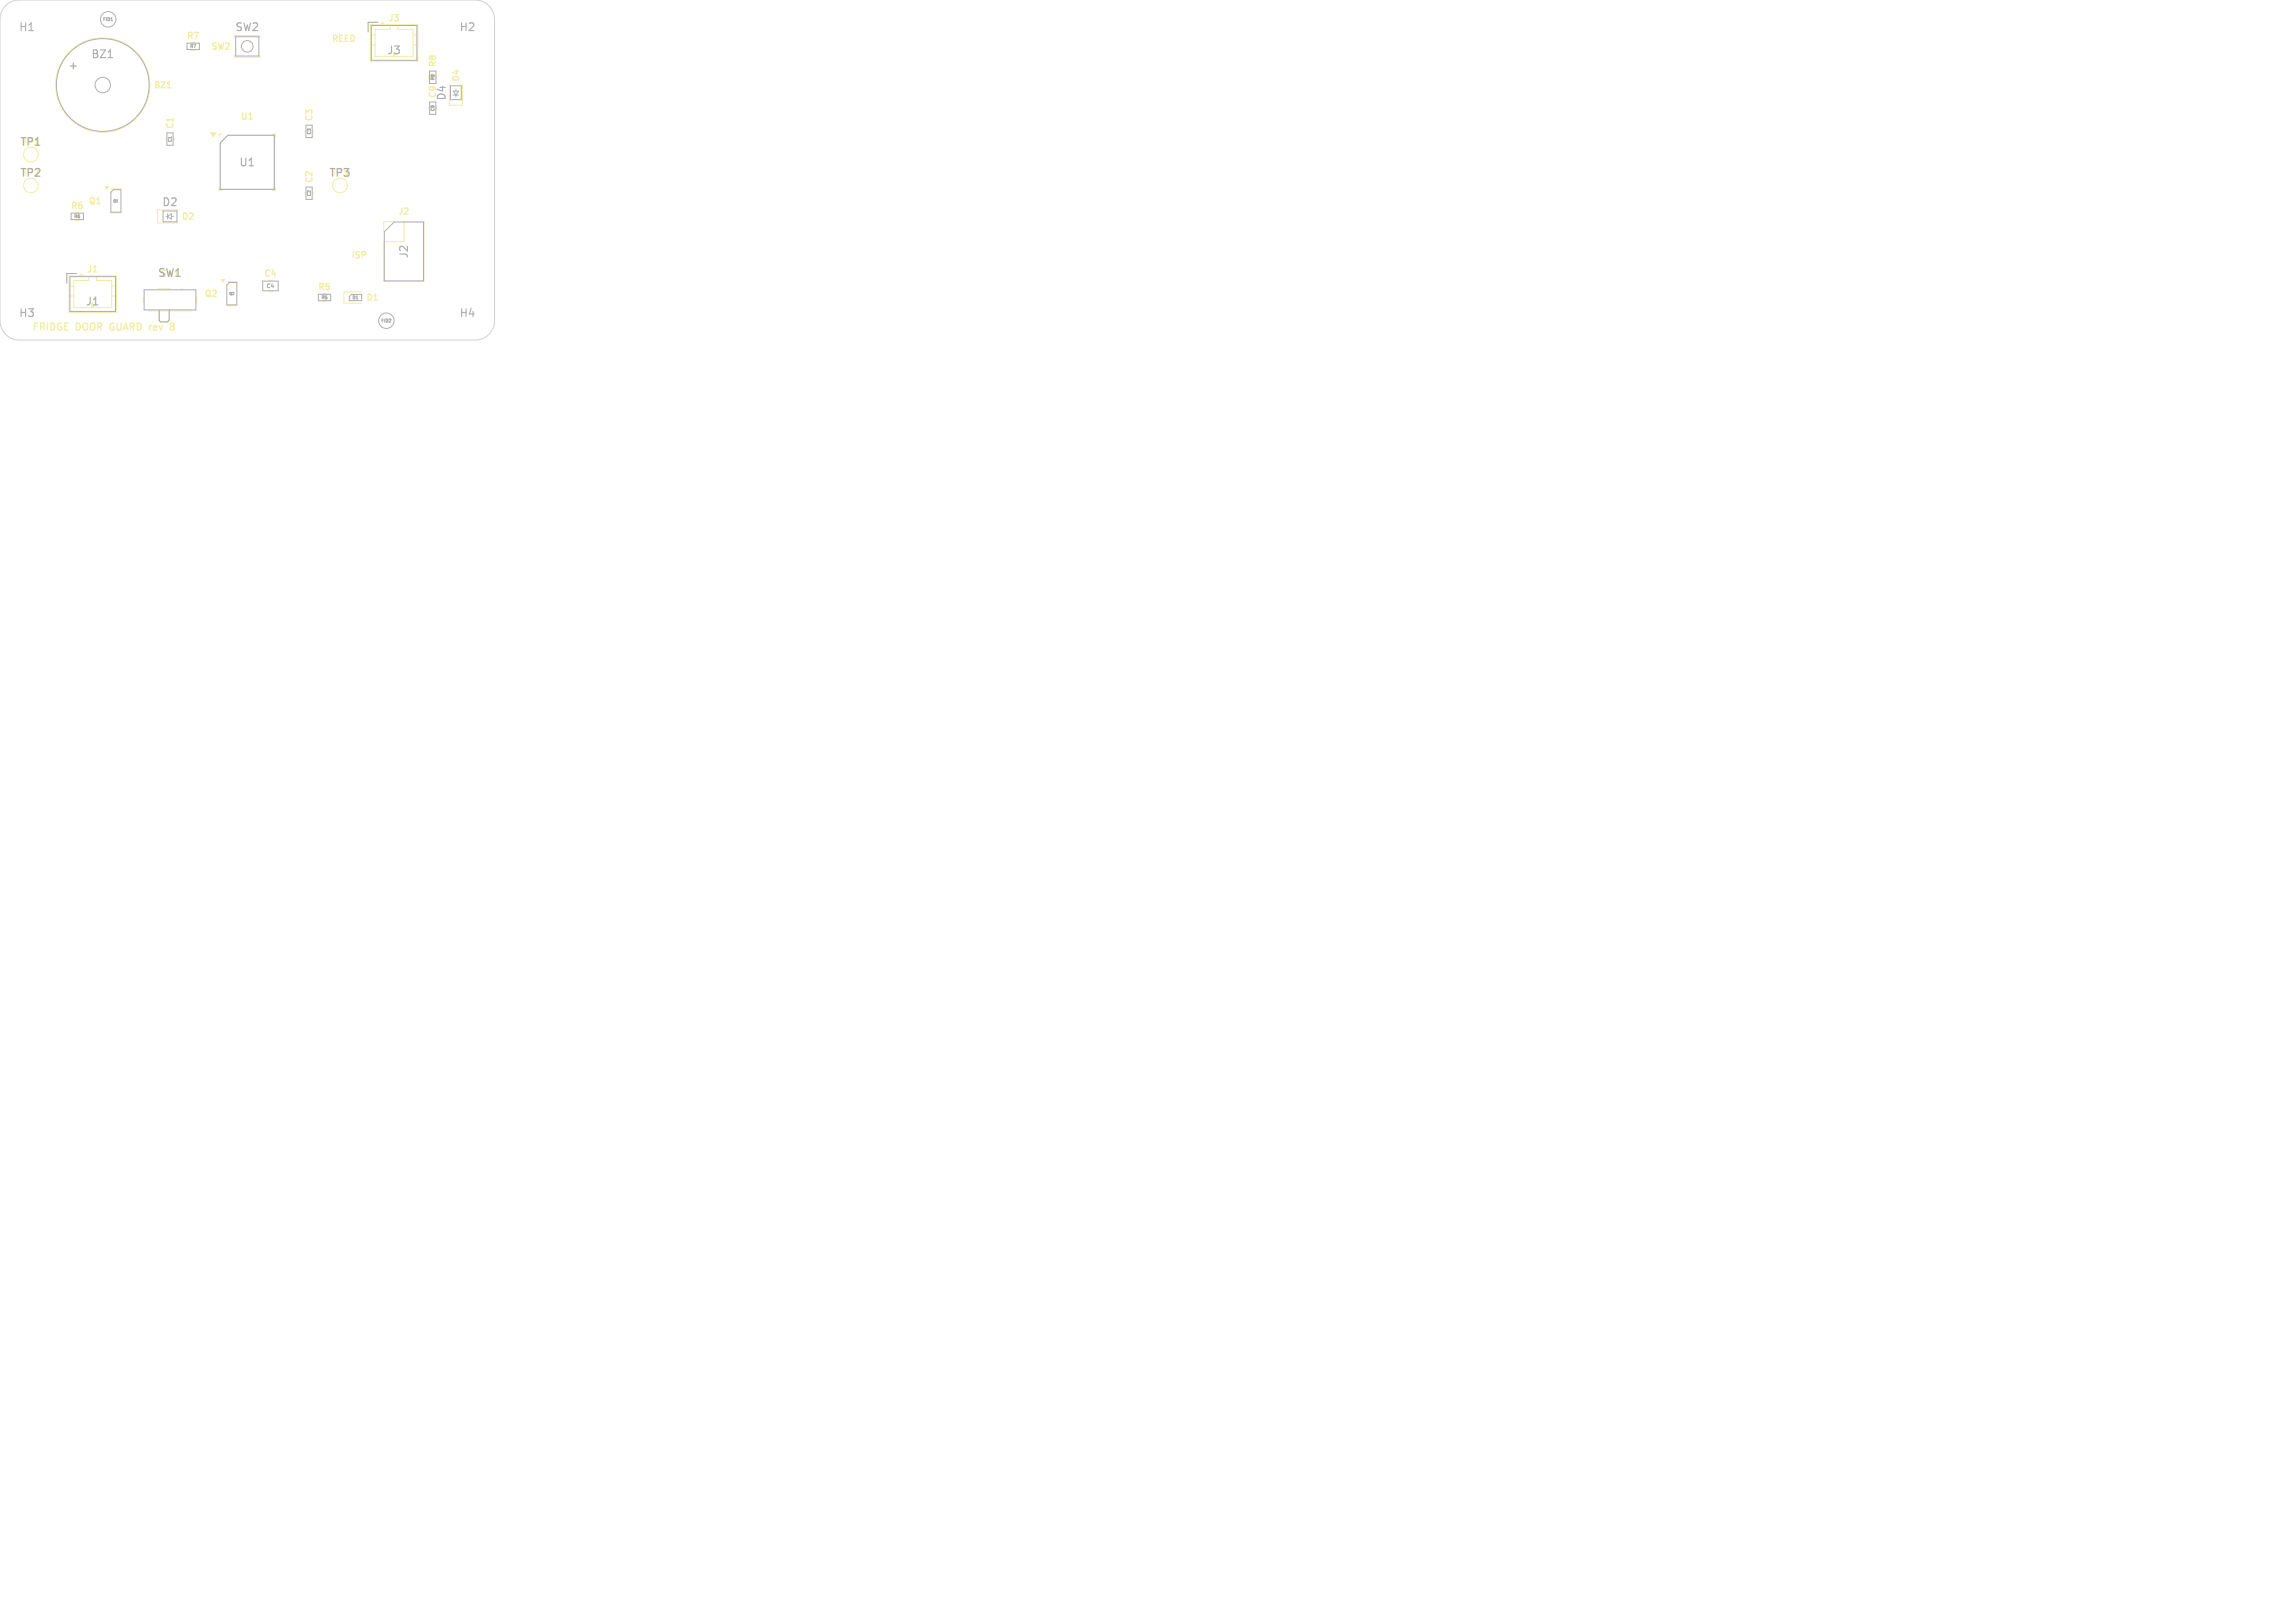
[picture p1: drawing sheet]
<svg xmlns="http://www.w3.org/2000/svg" width="297mm" height="210mm" viewBox="0 0 297 210" stroke-linecap="round" stroke-linejoin="round" font-family="sans-serif">
<defs><g id="words">
<g font-size="1.4" fill="#afafaf">
<text x="2.4" y="4.2">H1</text>
<text x="30.4" y="4.2">SW2</text>
<text x="59.4" y="4.2">H2</text>
<text x="8.7" y="9.2">+</text>
<text x="11.7" y="7.7">BZ1</text>
<text x="50" y="7.2">J3</text>
<text x="57.9" y="13.1" transform="rotate(-90 57.9 13.1)">D4</text>
<text x="2.5" y="23.1">TP2</text>
<text x="2.5" y="19.1">TP1</text>
<text x="30.9" y="21.7">U1</text>
<text x="42.5" y="23.1">TP3</text>
<text x="20.9" y="26.9">D2</text>
<text x="53" y="33.5" transform="rotate(-90 53 33.5)">J2</text>
<text x="2.4" y="41.2">H3</text>
<text x="11" y="39.7">J1</text>
<text x="20.4" y="36">SW1</text>
<text x="59.4" y="41.2">H4</text>
</g>
<g font-size="1.3" fill="#f2eda1">
<text x="4.1" y="43">FRIDGE</text>
<text x="9.8" y="43">DOOR</text>
</g>
<text font-size="1.3" fill="#afafaf" x="14.5" y="43">GUARD rev</text>
<g font-size="1.1" fill="#afafaf">
<text x="24.1" y="5.3">R7</text>
<text x="56.6" y="12.8" transform="rotate(-90 56.6 12.8)">C9</text>
<text x="9.1" y="27.3">R6</text>
<text x="41.1" y="37.8">R5</text>
</g>
<g font-size="1.1" fill="#f2eda1">
<text x="42.8" y="5.6">REED</text>
<text x="50.2" y="3">J3</text>
<text x="19.8" y="11.6">BZ1</text>
<text x="27.2" y="6.6">SW2</text>
<text x="56.6" y="8.8" transform="rotate(-90 56.6 8.8)">R8</text>
<text x="22.6" y="16.8" transform="rotate(-90 22.6 16.8)">C1</text>
<text x="31" y="15.7">U1</text>
<text x="40.6" y="15.8" transform="rotate(-90 40.6 15.8)">C3</text>
<text x="40.6" y="23.8" transform="rotate(-90 40.6 23.8)">C2</text>
<text x="11.4" y="26.6">Q1</text>
<text x="23.4" y="28.6">D2</text>
<text x="51.4" y="28">J2</text>
<text x="11.2" y="35.5">J1</text>
<text x="45.4" y="33.6">ISP</text>
<text x="26.4" y="38.6">Q2</text>
<text x="34.1" y="36">C4</text>
<text x="47.3" y="39.1">D1</text>
</g>
<text font-size="1.1" fill="#fff" x="59.6" y="10.7" transform="rotate(-90 59.6 10.7)">D4</text>
<text font-size=".7" fill="#afafaf" x="34.4" y="37.4">C4</text>
<g font-size=".6" fill="#afafaf">
<text x="13.3" y="2.8">FID1</text>
<text x="24.6" y="6.3">R7</text>
<text x="56.3" y="10.4" transform="rotate(-90 56.3 10.4)">R8</text>
<text x="40.3" y="17.4" transform="rotate(-90 40.3 17.4)">C3</text>
<text x="56.3" y="14.4" transform="rotate(-90 56.3 14.4)">C9</text>
<text x="22.3" y="18.4" transform="rotate(-90 22.3 18.4)">C1</text>
<text x="9.6" y="28.3">R6</text>
<text x="40.3" y="25.4" transform="rotate(-90 40.3 25.4)">C2</text>
<text x="41.6" y="38.8">R5</text>
<text x="45.6" y="38.8">D1</text>
<text x="49.3" y="41.8">FID2</text>
</g>
<g font-size=".4" fill="#afafaf">
<text x="14.6" y="26.2">Q1</text>
<text x="29.6" y="38.2">Q2</text>
</g>
</g></defs>
<path d="M21.7 11.4h.4M32.2 15.4h.4M12.1 35.2h.4M22 41.8l.5 .1v.2l-.2 .1M22 42.2h.3M22.3 42.2l.3 .2-.1 .2-.5 .1" fill="none" stroke="#f2eda1" stroke-width=".16"/>
<g fill="none" stroke="#f2eda1" stroke-width=".13">
<path d="M21.5 17.9v.2M22.5 17.9v.2M24.8 6.5h.4M30.3 4.9v-.3h3.3v.3M30.3 7.1v.3h3.3v-.3M39.5 16.9v.2M40.5 16.9v.2M47.9 3.2h6.2v4.7h-6.2zM47.9 4.5h.7M47.9 5.8h.7M48.9 2.9h-1.3v1.2M49.4 3.2v-.2h.3v.2"/>
<path d="M49.4 3.1h.3M50.5 3.2v.6h-1.9v3.5h4.8v-3.5h-1.9v-.6M53.4 4.5h.7M53.4 5.8h.7M55.5 9.8v.4M55.5 13.9v.2M56.5 13.9v.2M56.5 9.8v.4M58.1 10.9v2.7h1.8v-2.7M8.9 35.7h6.2v4.7h-6.2zM8.9 37h.6M8.9 38.3h.6"/>
<path d="M9.8 28.5h.4M9.9 35.4h-1.3v1.2M10.4 35.7v-.2h.3v.2M10.4 35.6h.3M11.5 35.7v.6h-2v3.5h5v-3.5h-2v-.6M14.4 24.4h1.3M14.4 27.6h1.3M14.5 37h.6M14.5 38.3h.6M18.6 38.4v.8M20.4 37.4h1.7M23 27.2h-2.6v1.7h2.6"/>
<path d="M23.4 37.4h.2M25.5 38.4v.8M29.3 36.4h1.3M29.3 39.6h1.3M34.7 37.7h.6M39.5 24.9v.2M40.5 24.9v.2M41.8 39h.4M46.8 37.8h-2.3v1.4h2.3M51 28.7h-1.3v1.3M52.3 28.7h2.6v7.7h-5.2v-5.1h2.6zM19.1 40.2h5.7"/>
<path d="M20.6 40.2v1.3l.2 .2M21.9 40.2v1.3l-.2 .2"/>
<circle cx="4" cy="20" r=".95"/>
<circle cx="13.3" cy="11" r="6.1"/>
<circle cx="4" cy="24" r=".95"/>
<circle cx="44" cy="24" r=".95"/>
</g>
<path d="M28.7 17.4h-.3v.2M35.3 17.4h.3v.3M28.4 24.3v.3h.3M35.6 24.3v.3h-.3" fill="none" stroke="#f2eda1" stroke-width=".15"/>
<g fill="#f2eda1" stroke="#f2eda1" stroke-width=".13">
<path d="M27.3 17.2h.6l-.3 .5z"/>
<path d="M28.6 36.2h.5l-.3 .3z"/>
<path d="M13.6 24.2h.5l-.3 .3z"/>
</g>
<g fill="#fff" stroke="#fff" stroke-width=".13">
<circle cx="43.5" cy="25.6" r=".15"/>
<circle cx="7.5" cy="19.5" r=".15"/>
<circle cx="1.5" cy="31.5" r=".15"/>
<circle cx="13.8" cy="26.6" r=".15"/>
<circle cx="33.2" cy="5.3" r=".15"/>
<circle cx="44.8" cy="38.2" r=".15"/>
<circle cx="7.5" cy="7.5" r=".15"/>
<circle cx="49.5" cy="37.5" r=".15"/>
<circle cx="43.5" cy="33.7" r=".15"/>
<circle cx="1.5" cy="13.5" r=".15"/>
<circle cx="13.5" cy="3.9" r=".15"/>
<circle cx="49.5" cy="19.5" r=".15"/>
<circle cx="43.5" cy="13.5" r=".15"/>
<circle cx="19.5" cy="31.5" r=".15"/>
<circle cx="31.5" cy="31.5" r=".15"/>
<circle cx="26.1" cy="19.6" r=".15"/>
<circle cx="32.2" cy="13.5" r=".15"/>
<circle cx="7.5" cy="25.5" r=".15"/>
<circle cx="49.5" cy="7.5" r=".15"/>
<circle cx="25.5" cy="25.5" r=".15"/>
<circle cx="1.5" cy="7.5" r=".15"/>
<circle cx="39.8" cy="33.7" r=".15"/>
<circle cx="25.5" cy="1.5" r=".15"/>
<circle cx="28.4" cy="36.8" r=".15"/>
<circle cx="1.5" cy="37.5" r=".15"/>
<circle cx="55.5" cy="1.5" r=".15"/>
<circle cx="26.1" cy="21.3" r=".15"/>
<circle cx="55.5" cy="16.1" r=".15"/>
<circle cx="13.5" cy="39.2" r=".15"/>
<circle cx="19.5" cy="13.5" r=".15"/>
<circle cx="21.5" cy="17" r=".15"/>
<circle cx="19.5" cy="25.5" r=".15"/>
<circle cx="7.5" cy="1.5" r=".15"/>
<circle cx="31.5" cy="39.8" r=".15"/>
<circle cx="7.5" cy="13.5" r=".15"/>
<circle cx="55.5" cy="19.5" r=".15"/>
<circle cx="3.2" cy="24" r=".15"/>
<circle cx="31.5" cy="1.5" r=".15"/>
<circle cx="57.8" cy="7.5" r=".15"/>
<circle cx="35.4" cy="36.5" r=".15"/>
<circle cx="13.5" cy="13.5" r=".15"/>
<circle cx="49.5" cy="25.5" r=".15"/>
<circle cx="7.5" cy="31.5" r=".15"/>
<circle cx="43.5" cy="40.5" r=".15"/>
<circle cx="27.7" cy="40.4" r=".15"/>
<circle cx="37.5" cy="13.5" r=".15"/>
<circle cx="37.5" cy="38" r=".15"/>
<circle cx="25.5" cy="13.5" r=".15"/>
<circle cx="49.5" cy="1.5" r=".15"/>
<circle cx="19.5" cy="19.5" r=".15"/>
<circle cx="43.5" cy="7.5" r=".15"/>
<circle cx="1.5" cy="25.8" r=".15"/>
<circle cx="7.5" cy="37.5" r=".15"/>
<circle cx="37.5" cy="1.5" r=".15"/>
<circle cx="13.5" cy="31.5" r=".15"/>
<circle cx="43.5" cy="19.5" r=".15"/>
<circle cx="19.5" cy="1.5" r=".15"/>
<circle cx="13.5" cy="19.5" r=".15"/>
<circle cx="39.5" cy="16" r=".15"/>
<circle cx="37.6" cy="26" r=".15"/>
<circle cx="25.5" cy="7.8" r=".15"/>
<circle cx="55.5" cy="31.5" r=".15"/>
<circle cx="55.5" cy="25.5" r=".15"/>
<circle cx="55.5" cy="37.5" r=".15"/>
<circle cx="1.5" cy="19.5" r=".15"/>
<circle cx="25.5" cy="31.5" r=".15"/>
<circle cx="37.5" cy="7.5" r=".15"/>
<circle cx="39.5" cy="24" r=".15"/>
<circle cx="31.5" cy="7.7" r=".15"/>
<circle cx="34.6" cy="20.4" r=".15"/>
<circle cx="19.5" cy="7.5" r=".15"/>
<circle cx="43.5" cy="1.5" r=".15"/>
<circle cx="49.5" cy="13.5" r=".15"/>
<circle cx="21.7" cy="28.1" r=".15"/>
<circle cx="26" cy="22.8" r=".15"/>
<circle cx="28.1" cy="26.1" r=".15"/>
<circle cx="37.6" cy="35.1" r=".15"/>
<circle cx="35.1" cy="26.9" r=".15"/>
<circle cx="35.1" cy="25.4" r=".15"/>
<circle cx="36" cy="24.1" r=".15"/>
<circle cx="37.9" cy="20.2" r=".15"/>
<circle cx="39.9" cy="18.2" r=".15"/>
<circle cx="29" cy="9.4" r=".15"/>
<circle cx="31.1" cy="18.4" r=".15"/>
<circle cx="29.9" cy="14.7" r=".15"/>
<circle cx="29.7" cy="18.4" r=".15"/>
<circle cx="16.6" cy="26.2" r=".15"/>
<circle cx="19.2" cy="28.7" r=".15"/>
<circle cx="13.4" cy="25.3" r=".15"/>
<circle cx="11.2" cy="28.1" r=".15"/>
<circle cx="3.5" cy="40.5" r="1.35"/>
<circle cx="20.5" cy="38.8" r=".45"/>
<circle cx="23.5" cy="38.8" r=".45"/>
<circle cx="3.5" cy="3.5" r="1.35"/>
<circle cx="50" cy="5" r=".37"/>
<circle cx="52" cy="5" r=".37"/>
<circle cx="60.5" cy="40.5" r="1.35"/>
<circle cx="9.5" cy="11" r=".5"/>
<circle cx="17.1" cy="11" r=".5"/>
<circle cx="60.5" cy="3.5" r="1.35"/>
<circle cx="51" cy="30" r=".5"/>
<circle cx="53.5" cy="30" r=".5"/>
<circle cx="51" cy="32.5" r=".5"/>
<circle cx="53.5" cy="32.5" r=".5"/>
<circle cx="51" cy="35.1" r=".5"/>
<circle cx="53.5" cy="35.1" r=".5"/>
<circle cx="11" cy="37.5" r=".37"/>
<circle cx="13" cy="37.5" r=".37"/>
</g>
<path d="M14 7.5h.6M29.5 17.5h6v7h-7v-6z" fill="none" stroke="#afafaf" stroke-width=".15"/>
<g fill="none" stroke="#afafaf" stroke-width=".13">
<path d="M21.6 17.2h.8v1.6h-.8zM24.2 5.6v.8h1.6v-.8M30.5 4.8h3v2.4h-3zM39.6 16.2h.8v1.6h-.8zM48 3.3h6v4.5h-6zM48.9 2.9h-1.3v1.2M55.6 9.2h.8v1.6h-.8zM55.6 13.2h.8v1.6h-.8zM58.3 11.1h1.4v1.8h-1.4M58.7 12.3h.6M58.7 11.8h.6l-.3 .5zM59 11.5v.3"/>
<path d="M59 12.3v.2M9 35.8h6v4.5h-6zM9.2 27.6v.8h1.6v-.8M9.9 35.4h-1.3v1.2M14.4 24.9l.3-.3h1v2.9h-1.3zM18.7 37.5h6.6v2.6h-6.6zM21.1 27.3v1.4h1.8v-1.4M21.5 28h.2M21.7 27.6v.7M21.7 28l.5-.4v.7zM22.2 28h.2M29.3 36.9l.4-.3h.9v2.9h-1.3z"/>
<path d="M34 36.4h2v1.2h-2zM39.6 24.2h.8v1.6h-.8zM41.2 38.1v.8h1.6v-.8M45.5 38.1h1.3v.8h-1.6v-.5zM51 28.7h3.8v7.6h-5.1v-6.3zM20.6 40.2v1.3l.2 .1M21.9 40.1v1.3l-.3 .2"/>
<circle cx="13.3" cy="11" r="6"/>
<circle cx="13.3" cy="11" r="1"/>
<circle cx="14" cy="2.5" r="1"/>
<circle cx="32" cy="6" r=".75"/>
<circle cx="50" cy="41.5" r="1"/>
</g>
<path d="M.7 .8l.8-.6 1-.2h59a2.5 2.5 0 0 1 2.5 2.5v39a2.5 2.5 0 0 1-2.5 2.5h-59a2.5 2.5 0 0 1-2.5-2.5v-39l.2-.9z" fill="none" stroke="#d0d2cd" stroke-width=".13"/>
<use href="#words"/>
</svg>
